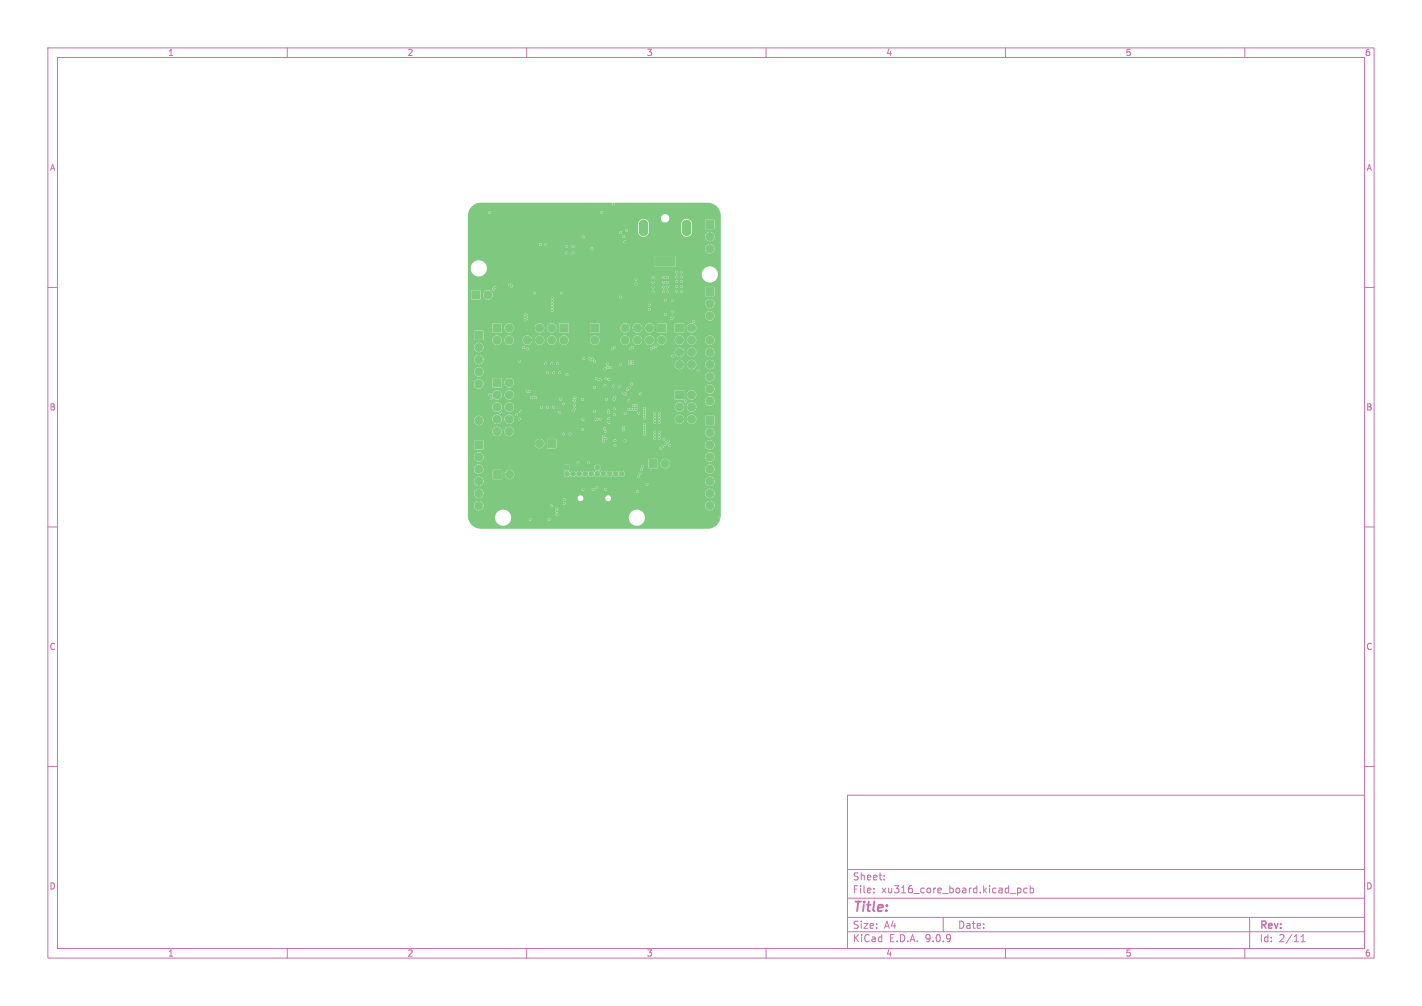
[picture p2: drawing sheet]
<svg xmlns="http://www.w3.org/2000/svg" width="297mm" height="210mm" viewBox="0 0 297 210" stroke-linecap="round" stroke-linejoin="round" font-family="sans-serif">
<defs><g id="words">
<text font-size="2.8" fill="#c872ab" x="178" y="190.9">Title:</text>
<g font-size="2.1" fill="#c872ab">
<text x="178" y="184">Sheet:</text>
<text x="178" y="186.7">File:</text>
<text x="184.1" y="186.7">xu316_core_board.kicad_pcb</text>
<text x="178" y="196.9">KiCad</text>
<text x="178" y="194.1">Size:</text>
<text x="184.7" y="194.1">A4</text>
<text x="185.7" y="196.9">E.D.A.</text>
<text x="193.3" y="196.9">9.0.9</text>
<text x="200" y="194.1">Date:</text>
<text x="263" y="194.3">Rev:</text>
<text x="263" y="196.9">Id:</text>
<text x="267.1" y="196.9">2/11</text>
</g>
<g font-size="1.8" fill="#c872ab">
<text x="35" y="11.9">1</text>
<text x="85" y="11.9">2</text>
<text x="135" y="11.9">3</text>
<text x="185" y="11.9">4</text>
<text x="235" y="11.9">5</text>
<text x="285" y="11.9">6</text>
<text x="10.3" y="35.9">A</text>
<text x="285.4" y="35.9">A</text>
<text x="10.3" y="85.9">B</text>
<text x="285.3" y="85.9">B</text>
<text x="10.3" y="135.9">C</text>
<text x="285.3" y="135.9">C</text>
<text x="10.3" y="185.9">D</text>
<text x="285.3" y="185.9">D</text>
<text x="35" y="199.9">1</text>
<text x="85" y="199.9">2</text>
<text x="135" y="199.9">3</text>
<text x="185" y="199.9">4</text>
<text x="235" y="199.9">5</text>
<text x="285" y="199.9">6</text>
</g>
</g></defs>
<g fill="none" stroke="#c872ab" stroke-width=".21">
<path d="M10 10h277v190h-277zM12 12h273v186h-273zM60 10v2M110 10v2M160 10v2M210 10v2M260 10v2M10 60h2M285 60h2M10 110h2M285 110h2M10 160h2"/>
<path d="M177 166h108v32h-108zM285 160h2M60 198v2M110 198v2M160 198v2M177 194.5h108M177 191.5h108M177 187.5h108M177 181.5h108M182.5 186.3v.1M182.5 185.5v.1M184.7 183.6v.1"/>
<path d="M184.7 182.8v.1M197 191.5v3M210 198v2M211 186.5h1.2M212.5 185.4v1.5M212.5 185.5l.5-.1 .2 .3-.1 .6h-.6M214.5 185.5l-.4-.1-.3 .3 .2 .6h.5M215.2 185.5l.4-.1 .3 .3-.2 .6h-.5M215.2 184.9v1.5M260 198v2M261 191.5v6.5M271.7 196.6h.9"/>
<path d="M271.7 195.5l.5-.4v1.5"/>
</g>
<g fill="#7fc87f" stroke="#7fc87f" stroke-width=".21">
<path d="M116.9 67.6h1.7v1.7h-1.7z"/>
<path d="M103 98.2h1.7v1.7h-1.7z"/>
<path d="M147.4 86.9h1.7v1.7h-1.7z"/>
<path d="M136.9 53.6h4v2h-4z"/>
<path d="M114.4 91.8h1.7v1.7h-1.7z"/>
<path d="M137.3 67.6h1.7v1.7h-1.7z"/>
<path d="M147.4 46h1.7v1.7h-1.7z"/>
<path d="M135.6 95.9h1.7v1.7h-1.7z"/>
<path d="M141.1 67.6h1.7v1.7h-1.7z"/>
<path d="M99.1 92h1.7v1.7h-1.7z"/>
<path d="M103 67.6h1.7v1.7h-1.7z"/>
<path d="M98.5 60.7h1.7v1.7h-1.7z"/>
<path d="M141.1 81.6h1.7v1.7h-1.7z"/>
<path d="M123.4 67.6h1.7v1.7h-1.7z"/>
<path d="M103 79.1h1.7v1.7h-1.7z"/>
<path d="M147.4 60h1.7v1.7h-1.7z"/>
<path d="M117.9 97.2h1v1h-1z"/>
<path d="M99.1 69.2h1.7v1.7h-1.7z"/>
<circle cx="117.8" cy="71" r=".85"/>
<circle cx="115.2" cy="68.5" r=".85"/>
<circle cx="115.2" cy="71" r=".85"/>
<circle cx="112.7" cy="68.5" r=".85"/>
<circle cx="112.7" cy="71" r=".85"/>
<circle cx="110.2" cy="68.5" r=".85"/>
<circle cx="110.2" cy="71" r=".85"/>
<circle cx="106.4" cy="99.1" r=".85"/>
<circle cx="148.3" cy="90.3" r=".85"/>
<circle cx="148.3" cy="92.9" r=".85"/>
<circle cx="148.3" cy="95.4" r=".85"/>
<circle cx="148.3" cy="97.9" r=".85"/>
<circle cx="148.3" cy="100.5" r=".85"/>
<circle cx="148.3" cy="103" r=".85"/>
<circle cx="148.3" cy="105.6" r=".85"/>
<circle cx="112.7" cy="92.6" r=".85"/>
<circle cx="110.2" cy="92.6" r=".85"/>
<circle cx="138.2" cy="71" r=".85"/>
<circle cx="135.7" cy="68.5" r=".85"/>
<circle cx="135.7" cy="71" r=".85"/>
<circle cx="133.1" cy="68.5" r=".85"/>
<circle cx="133.1" cy="71" r=".85"/>
<circle cx="130.6" cy="68.5" r=".85"/>
<circle cx="130.6" cy="71" r=".85"/>
<circle cx="128" cy="68.5" r=".85"/>
<circle cx="128" cy="71" r=".85"/>
<circle cx="148.3" cy="49.4" r=".85"/>
<circle cx="148.3" cy="51.9" r=".85"/>
<circle cx="139" cy="96.8" r=".85"/>
<circle cx="141.5" cy="96.8" r=".85"/>
<circle cx="144.4" cy="68.5" r=".85"/>
<circle cx="141.9" cy="71" r=".85"/>
<circle cx="144.4" cy="71" r=".85"/>
<circle cx="141.9" cy="73.6" r=".85"/>
<circle cx="144.4" cy="73.6" r=".85"/>
<circle cx="141.9" cy="76.1" r=".85"/>
<circle cx="144.4" cy="76.1" r=".85"/>
<circle cx="141.9" cy="78.6" r=".85"/>
<circle cx="144.4" cy="78.6" r=".85"/>
<circle cx="100" cy="95.4" r=".85"/>
<circle cx="100" cy="97.9" r=".85"/>
<circle cx="100" cy="100.5" r=".85"/>
<circle cx="100" cy="103" r=".85"/>
<circle cx="100" cy="105.6" r=".85"/>
<circle cx="106.3" cy="68.5" r=".85"/>
<circle cx="103.8" cy="71" r=".85"/>
<circle cx="106.3" cy="71" r=".85"/>
<circle cx="103.8" cy="73.6" r=".85"/>
<circle cx="106.3" cy="73.6" r=".85"/>
<circle cx="103.8" cy="76.1" r=".85"/>
<circle cx="106.3" cy="76.1" r=".85"/>
<circle cx="101.9" cy="61.6" r=".85"/>
<circle cx="104.5" cy="61.6" r=".85"/>
<circle cx="107" cy="61.6" r=".85"/>
<circle cx="144.4" cy="82.4" r=".85"/>
<circle cx="141.9" cy="85" r=".85"/>
<circle cx="144.4" cy="85" r=".85"/>
<circle cx="141.9" cy="87.5" r=".85"/>
<circle cx="144.4" cy="87.5" r=".85"/>
<circle cx="141.9" cy="90.1" r=".85"/>
<circle cx="144.4" cy="90.1" r=".85"/>
<circle cx="124.2" cy="71" r=".85"/>
<circle cx="106.3" cy="79.9" r=".85"/>
<circle cx="103.8" cy="82.4" r=".85"/>
<circle cx="106.3" cy="82.4" r=".85"/>
<circle cx="103.8" cy="85" r=".85"/>
<circle cx="106.3" cy="85" r=".85"/>
<circle cx="103.8" cy="87.5" r=".85"/>
<circle cx="106.3" cy="87.5" r=".85"/>
<circle cx="103.8" cy="90.1" r=".85"/>
<circle cx="106.3" cy="90.1" r=".85"/>
<circle cx="103.8" cy="92.6" r=".85"/>
<circle cx="106.3" cy="92.6" r=".85"/>
<circle cx="148.3" cy="63.4" r=".85"/>
<circle cx="148.3" cy="65.9" r=".85"/>
<circle cx="148.3" cy="68.5" r=".85"/>
<circle cx="148.3" cy="71" r=".85"/>
<circle cx="148.3" cy="73.6" r=".85"/>
<circle cx="148.3" cy="76.1" r=".85"/>
<circle cx="148.3" cy="78.6" r=".85"/>
<circle cx="148.3" cy="81.2" r=".85"/>
<circle cx="148.3" cy="83.7" r=".85"/>
<circle cx="118.4" cy="98.9" r=".5"/>
<circle cx="119.7" cy="97.7" r=".5"/>
<circle cx="119.7" cy="98.9" r=".5"/>
<circle cx="121" cy="97.7" r=".5"/>
<circle cx="121" cy="98.9" r=".5"/>
<circle cx="122.2" cy="97.7" r=".5"/>
<circle cx="122.2" cy="98.9" r=".5"/>
<circle cx="123.5" cy="97.7" r=".5"/>
<circle cx="123.5" cy="98.9" r=".5"/>
<circle cx="124.8" cy="97.7" r=".5"/>
<circle cx="124.8" cy="98.9" r=".5"/>
<circle cx="126" cy="97.7" r=".5"/>
<circle cx="126" cy="98.9" r=".5"/>
<circle cx="127.3" cy="97.7" r=".5"/>
<circle cx="127.3" cy="98.9" r=".5"/>
<circle cx="128.6" cy="97.7" r=".5"/>
<circle cx="128.6" cy="98.9" r=".5"/>
<circle cx="129.8" cy="97.7" r=".5"/>
<circle cx="129.8" cy="98.9" r=".5"/>
<circle cx="100" cy="72.5" r=".85"/>
<circle cx="100" cy="75.1" r=".85"/>
<circle cx="100" cy="77.6" r=".85"/>
<circle cx="100" cy="80.2" r=".85"/>
<circle cx="100" cy="82.7" r=".85"/>
<circle cx="100" cy="85.2" r=".85"/>
<circle cx="100" cy="87.8" r=".85"/>
<circle cx="131.9" cy="80.2" r=".15"/>
<circle cx="126.4" cy="77" r=".15"/>
<circle cx="124.2" cy="80.9" r=".15"/>
<circle cx="129.5" cy="76" r=".15"/>
<circle cx="124.2" cy="85.9" r=".15"/>
<circle cx="127.5" cy="76.7" r=".15"/>
<circle cx="126.9" cy="76.7" r=".15"/>
<circle cx="121.7" cy="83.4" r=".15"/>
<circle cx="126.7" cy="83.4" r=".15"/>
<circle cx="126.9" cy="76" r=".15"/>
<circle cx="134.6" cy="88.6" r=".15"/>
<circle cx="121.7" cy="87.5" r=".15"/>
<circle cx="134.6" cy="89.1" r=".15"/>
<circle cx="121.7" cy="89.7" r=".15"/>
<circle cx="128.3" cy="86.5" r=".15"/>
<circle cx="134.6" cy="89.6" r=".15"/>
<circle cx="134.6" cy="90.1" r=".15"/>
<circle cx="134.6" cy="90.7" r=".15"/>
<circle cx="126.4" cy="90.1" r=".15"/>
<circle cx="125.4" cy="87.5" r=".15"/>
<circle cx="150.3" cy="108" r=".15"/>
<circle cx="130.6" cy="92.1" r=".15"/>
<circle cx="127.1" cy="86.2" r=".15"/>
<circle cx="132.9" cy="84.7" r=".15"/>
<circle cx="131.2" cy="85.4" r=".15"/>
<circle cx="134.6" cy="85.2" r=".15"/>
<circle cx="130.6" cy="86.3" r=".15"/>
<circle cx="127.2" cy="88.1" r=".15"/>
<circle cx="132.9" cy="85.4" r=".15"/>
<circle cx="131.3" cy="83.7" r=".15"/>
<circle cx="134.6" cy="87.3" r=".15"/>
<circle cx="128.2" cy="42.6" r=".15"/>
<circle cx="131.8" cy="85.4" r=".15"/>
<circle cx="134.6" cy="85.7" r=".15"/>
<circle cx="132.3" cy="85.4" r=".15"/>
<circle cx="132.3" cy="84.7" r=".15"/>
<circle cx="134.6" cy="86.8" r=".15"/>
<circle cx="127.1" cy="87.4" r=".15"/>
<circle cx="134.6" cy="86.3" r=".15"/>
<circle cx="136.8" cy="86.3" r=".15"/>
<circle cx="140.4" cy="65.1" r=".15"/>
<circle cx="125.7" cy="44.4" r=".15"/>
<circle cx="119.7" cy="83.4" r=".15"/>
<circle cx="128.2" cy="83.4" r=".15"/>
<circle cx="137.7" cy="90.8" r=".15"/>
<circle cx="124.6" cy="79" r=".15"/>
<circle cx="136.8" cy="88.1" r=".15"/>
<circle cx="136.8" cy="86.9" r=".15"/>
<circle cx="137.7" cy="88.1" r=".15"/>
<circle cx="137.7" cy="87.5" r=".15"/>
<circle cx="136.8" cy="91.5" r=".15"/>
<circle cx="137.7" cy="91.5" r=".15"/>
<circle cx="136.8" cy="90.8" r=".15"/>
<circle cx="137.7" cy="86.3" r=".15"/>
<circle cx="136.8" cy="87.5" r=".15"/>
<circle cx="116.9" cy="86.1" r=".15"/>
<circle cx="102.3" cy="44.4" r=".15"/>
<circle cx="137.7" cy="86.9" r=".15"/>
<circle cx="137.7" cy="90.2" r=".15"/>
<circle cx="118.4" cy="78.2" r=".15"/>
<circle cx="139" cy="62.7" r=".15"/>
<circle cx="136.8" cy="90.2" r=".15"/>
<circle cx="139" cy="65.6" r=".15"/>
<circle cx="140.4" cy="62.7" r=".15"/>
<circle cx="144" cy="102.7" r=".15"/>
<circle cx="130.3" cy="81.7" r=".15"/>
<circle cx="111.5" cy="99.7" r=".15"/>
<circle cx="130.3" cy="85" r=".15"/>
<circle cx="113.1" cy="76.8" r=".15"/>
<circle cx="123.6" cy="83.9" r=".15"/>
<circle cx="123.1" cy="56" r=".15"/>
<circle cx="124.7" cy="77" r=".15"/>
<circle cx="121.4" cy="91.4" r=".15"/>
<circle cx="112.9" cy="56" r=".15"/>
<circle cx="130.3" cy="87.1" r=".15"/>
<circle cx="116.3" cy="102.5" r=".15"/>
<circle cx="124.7" cy="81.8" r=".15"/>
<circle cx="124.7" cy="89.4" r=".15"/>
<circle cx="123.6" cy="82.8" r=".15"/>
<circle cx="115.1" cy="56" r=".15"/>
<circle cx="116.5" cy="62.7" r=".15"/>
<circle cx="127.8" cy="89.7" r=".15"/>
<circle cx="124.7" cy="83.9" r=".15"/>
<circle cx="129.4" cy="92.1" r=".15"/>
<circle cx="125.3" cy="75.1" r=".15"/>
<circle cx="122.6" cy="81.8" r=".15"/>
<circle cx="111.5" cy="101" r=".15"/>
<circle cx="128.8" cy="89.7" r=".15"/>
<circle cx="123.1" cy="46.6" r=".15"/>
<circle cx="124.7" cy="85" r=".15"/>
<circle cx="130.3" cy="60.1" r=".15"/>
<circle cx="118" cy="84.9" r=".15"/>
<circle cx="123.6" cy="85" r=".15"/>
<circle cx="123.7" cy="88.3" r=".15"/>
<circle cx="123.8" cy="94.2" r=".15"/>
<circle cx="125.8" cy="81.8" r=".15"/>
<circle cx="128.8" cy="90.3" r=".15"/>
<circle cx="132.4" cy="78" r=".15"/>
<circle cx="117.4" cy="90.1" r=".15"/>
<circle cx="122.6" cy="85" r=".15"/>
<circle cx="125.8" cy="82.8" r=".15"/>
<circle cx="118.4" cy="93.4" r=".15"/>
<circle cx="112.9" cy="46.6" r=".15"/>
<circle cx="131.1" cy="60.4" r=".15"/>
<circle cx="115.4" cy="87.6" r=".15"/>
<circle cx="130.7" cy="59.4" r=".15"/>
<circle cx="122.6" cy="82.8" r=".15"/>
<circle cx="104.9" cy="56" r=".15"/>
<circle cx="122.6" cy="89.5" r=".15"/>
<circle cx="144" cy="108.4" r=".15"/>
<circle cx="118.9" cy="83.6" r=".15"/>
<circle cx="123.6" cy="81.8" r=".15"/>
<circle cx="118" cy="81.7" r=".15"/>
<circle cx="125.8" cy="85" r=".15"/>
<circle cx="130.1" cy="76.5" r=".15"/>
<circle cx="125.8" cy="77.2" r=".15"/>
<circle cx="118.7" cy="87.7" r=".15"/>
<circle cx="117.9" cy="102.5" r=".15"/>
<circle cx="131.1" cy="58.4" r=".15"/>
<circle cx="133.2" cy="83.7" r=".15"/>
<circle cx="132.6" cy="60.2" r=".15"/>
<circle cx="130.2" cy="102.6" r=".15"/>
<circle cx="115.1" cy="46.6" r=".15"/>
<circle cx="104.9" cy="46.6" r=".15"/>
<circle cx="137.6" cy="103.6" r=".15"/>
<circle cx="126.5" cy="93.5" r=".15"/>
<circle cx="124.7" cy="82.8" r=".15"/>
<circle cx="120.9" cy="89" r=".15"/>
<circle cx="115" cy="102.5" r=".15"/>
<circle cx="122.6" cy="77.2" r=".15"/>
<circle cx="129.4" cy="83.4" r=".15"/>
<circle cx="130.1" cy="85.7" r=".15"/>
<circle cx="127.8" cy="90.3" r=".15"/>
<circle cx="125.8" cy="83.9" r=".15"/>
<circle cx="134.7" cy="56.9" r=".15"/>
<circle cx="118.7" cy="62.1" r=".15"/>
<circle cx="122.6" cy="83.9" r=".15"/>
<circle cx="128.8" cy="89.1" r=".15"/>
<circle cx="126.4" cy="75.1" r=".15"/>
<circle cx="110.7" cy="108.4" r=".15"/>
<circle cx="115.3" cy="62.2" r=".15"/>
<circle cx="115.3" cy="64.2" r=".15"/>
<circle cx="115.3" cy="62.9" r=".15"/>
<circle cx="115.3" cy="64.8" r=".15"/>
<circle cx="115.3" cy="63.5" r=".15"/>
<circle cx="135.1" cy="101.1" r=".15"/>
<circle cx="138.6" cy="57.9" r=".15"/>
<circle cx="138.6" cy="60.9" r=".15"/>
<circle cx="136.4" cy="58.9" r=".15"/>
<circle cx="136.4" cy="59.9" r=".15"/>
<circle cx="138.6" cy="59.9" r=".15"/>
<circle cx="136.4" cy="60.9" r=".15"/>
<circle cx="132.8" cy="59.3" r=".15"/>
<circle cx="132.8" cy="58.3" r=".15"/>
<circle cx="111.6" cy="61.2" r=".15"/>
<circle cx="139.4" cy="59.9" r=".15"/>
<circle cx="136.4" cy="57.9" r=".15"/>
<circle cx="139.4" cy="60.9" r=".15"/>
<circle cx="139.4" cy="58.9" r=".15"/>
<circle cx="138.6" cy="58.9" r=".15"/>
<circle cx="139.4" cy="57.9" r=".15"/>
<circle cx="133.7" cy="98.8" r=".15"/>
<circle cx="128.3" cy="85.4" r=".15"/>
<circle cx="133.4" cy="86.3" r=".15"/>
<circle cx="133.4" cy="99.5" r=".15"/>
<circle cx="134.2" cy="97.3" r=".15"/>
<circle cx="134" cy="98" r=".15"/>
<circle cx="122.9" cy="96.6" r=".15"/>
<circle cx="120.7" cy="96.6" r=".15"/>
<circle cx="119" cy="90.6" r=".15"/>
<circle cx="124.8" cy="87.5" r=".15"/>
<circle cx="117.7" cy="90.6" r=".15"/>
<circle cx="124.3" cy="87.5" r=".15"/>
<circle cx="129.3" cy="80.6" r=".15"/>
<circle cx="128.2" cy="80.6" r=".15"/>
<circle cx="140.2" cy="66.5" r=".15"/>
<circle cx="140.5" cy="66.2" r=".15"/>
<circle cx="140.5" cy="74.3" r=".15"/>
<circle cx="126.6" cy="79.1" r=".15"/>
<circle cx="116.5" cy="75.9" r=".15"/>
<circle cx="116.9" cy="77.8" r=".15"/>
<circle cx="130.2" cy="89.2" r=".15"/>
<circle cx="128.5" cy="93" r=".15"/>
<circle cx="128.4" cy="92" r=".15"/>
<circle cx="130.2" cy="89.8" r=".15"/>
<circle cx="111.8" cy="83" r=".15"/>
<circle cx="115.6" cy="85" r=".15"/>
<circle cx="115.6" cy="77.8" r=".15"/>
<circle cx="115.2" cy="75.9" r=".15"/>
<circle cx="114" cy="75.9" r=".15"/>
<circle cx="114.4" cy="77.8" r=".15"/>
<circle cx="123.9" cy="102.2" r=".15"/>
<circle cx="124.6" cy="101.8" r=".15"/>
<circle cx="111.4" cy="83" r=".15"/>
<circle cx="113.1" cy="85" r=".15"/>
<circle cx="104.5" cy="86" r=".15"/>
<circle cx="109.7" cy="65.6" r=".15"/>
<circle cx="127.1" cy="85.7" r=".15"/>
<circle cx="108.8" cy="86" r=".15"/>
<circle cx="110" cy="66.5" r=".15"/>
<circle cx="120" cy="84.6" r=".15"/>
<circle cx="125" cy="79.2" r=".15"/>
<circle cx="133.2" cy="102.6" r=".15"/>
<circle cx="121.7" cy="102.1" r=".15"/>
<circle cx="126.5" cy="102.1" r=".15"/>
<circle cx="117.9" cy="105.1" r=".15"/>
<circle cx="117.9" cy="104.3" r=".15"/>
<circle cx="106.8" cy="59.7" r=".15"/>
<circle cx="117.7" cy="84.3" r=".15"/>
<circle cx="120" cy="83.7" r=".15"/>
<circle cx="106.4" cy="59.5" r=".15"/>
<circle cx="103.1" cy="60.3" r=".15"/>
<circle cx="119.7" cy="85.7" r=".15"/>
<circle cx="107.9" cy="86.6" r=".15"/>
<circle cx="102.3" cy="82.4" r=".15"/>
<circle cx="128.4" cy="83" r=".15"/>
<circle cx="110" cy="65.9" r=".15"/>
<circle cx="120" cy="85.4" r=".15"/>
<circle cx="102.6" cy="83.1" r=".15"/>
<circle cx="103.4" cy="60" r=".15"/>
<circle cx="108.5" cy="87.5" r=".15"/>
<circle cx="108.5" cy="75.4" r=".15"/>
<circle cx="109.7" cy="66.2" r=".15"/>
<circle cx="124.1" cy="75.4" r=".15"/>
<circle cx="145.8" cy="77.4" r=".15"/>
<circle cx="130.3" cy="82.1" r=".15"/>
<circle cx="131" cy="81.3" r=".15"/>
<circle cx="131.4" cy="81" r=".15"/>
<circle cx="126.3" cy="80.5" r=".15"/>
<circle cx="143.2" cy="83.7" r=".15"/>
<circle cx="128.3" cy="72.5" r=".15"/>
<circle cx="136.5" cy="72.6" r=".15"/>
<circle cx="138.3" cy="93.3" r=".15"/>
<circle cx="109.4" cy="72.5" r=".15"/>
<circle cx="132.1" cy="72.5" r=".15"/>
<circle cx="110.2" cy="81.7" r=".15"/>
<circle cx="120.1" cy="83" r=".15"/>
<circle cx="123.4" cy="75.1" r=".15"/>
<circle cx="144.9" cy="67.1" r=".15"/>
<circle cx="138.7" cy="91.8" r=".15"/>
<circle cx="133.8" cy="82.2" r=".15"/>
<circle cx="130.7" cy="82.3" r=".15"/>
<circle cx="137" cy="72.3" r=".15"/>
<circle cx="123.8" cy="74.9" r=".15"/>
<circle cx="138.9" cy="92.7" r=".15"/>
<circle cx="109.7" cy="66.8" r=".15"/>
<circle cx="114.4" cy="85" r=".15"/>
<circle cx="111" cy="83" r=".15"/>
<circle cx="127.1" cy="79.2" r=".15"/>
<circle cx="139.9" cy="93" r=".15"/>
<circle cx="123.1" cy="74.8" r=".15"/>
<circle cx="139.2" cy="92.4" r=".15"/>
<circle cx="131.7" cy="72.8" r=".15"/>
<circle cx="136" cy="72.8" r=".15"/>
<circle cx="138" cy="93.6" r=".15"/>
<circle cx="110.2" cy="72.8" r=".15"/>
<circle cx="127.9" cy="72.8" r=".15"/>
<circle cx="117.1" cy="83.4" r=".15"/>
<circle cx="110.6" cy="81.7" r=".15"/>
<circle cx="125.4" cy="79.3" r=".15"/>
<circle cx="139.6" cy="92.1" r=".15"/>
<circle cx="121.9" cy="74.8" r=".15"/>
<circle cx="129.6" cy="62" r=".15"/>
<circle cx="117.3" cy="61.2" r=".15"/>
<circle cx="116.3" cy="106.7" r=".15"/>
<circle cx="115.2" cy="105.6" r=".15"/>
<circle cx="116.3" cy="106.1" r=".15"/>
<circle cx="114.7" cy="108.4" r=".15"/>
<circle cx="116.3" cy="107.4" r=".15"/>
<circle cx="131.5" cy="75.9" r=".15"/>
<circle cx="132.2" cy="75.9" r=".15"/>
<circle cx="132.2" cy="75.4" r=".15"/>
<circle cx="131.5" cy="75.4" r=".15"/>
<circle cx="126.1" cy="91.1" r=".15"/>
<circle cx="126.1" cy="91.6" r=".15"/>
<circle cx="126.5" cy="91.6" r=".15"/>
<circle cx="126.1" cy="92.1" r=".15"/>
<circle cx="126.3" cy="89.5" r=".15"/>
<circle cx="141.4" cy="56.8" r=".15"/>
<circle cx="142.3" cy="58.8" r=".15"/>
<circle cx="141.4" cy="60.8" r=".15"/>
<circle cx="142.3" cy="59.8" r=".15"/>
<circle cx="141.4" cy="58.8" r=".15"/>
<circle cx="141.4" cy="57.8" r=".15"/>
<circle cx="141.4" cy="59.8" r=".15"/>
<circle cx="142.3" cy="60.8" r=".15"/>
<circle cx="142.3" cy="57.8" r=".15"/>
<circle cx="142.3" cy="56.8" r=".15"/>
<circle cx="135.6" cy="63.7" r=".15"/>
<circle cx="119.7" cy="52.8" r=".15"/>
<circle cx="119.7" cy="51.5" r=".15"/>
<circle cx="118.4" cy="52.8" r=".15"/>
<circle cx="135.6" cy="64.6" r=".15"/>
<circle cx="118.4" cy="51.5" r=".15"/>
<circle cx="130.9" cy="48.1" r=".15"/>
<circle cx="114" cy="51.1" r=".15"/>
<circle cx="121.9" cy="49.5" r=".15"/>
<circle cx="112.9" cy="51.1" r=".15"/>
<circle cx="123.6" cy="51.9" r=".15"/>
<circle cx="130.5" cy="50.5" r=".15"/>
<circle cx="129.6" cy="48.6" r=".15"/>
<circle cx="130.2" cy="49.4" r=".15"/>
</g>
<path d="M119.8 103v.9M128.5 103v.9" fill="none" stroke="#7fc87f" stroke-width="1.1"/>
<path d="M119.8 107.4v.6M128.5 107.4v.6" fill="none" stroke="#7fc87f" stroke-width="1.2"/>
<path d="M134.4 46.8v1.5M138.3 48.6h1.3M143.4 46.8v1.5" fill="none" stroke="#7fc87f" stroke-width="2"/>
<g fill="#7fc87f">
<path d="M98.5 43.1a2.75 2.75 0 0 1 2-.8h27.4a.32 .32 0 0 0 .1 .5 .32 .32 0 0 0 .4 0 .32 .32 0 0 0 0-.5h19.4a2.75 2.75 0 0 1 2.7 2.8v62.6a.32 .32 0 0 0-.4 0 .32 .32 0 0 0-.1 .5 .32 .32 0 0 0 .5 0 2.7 2.7 0 0 1-2.7 2.2h-47.3a2.74 2.74 0 0 1-2.8-2.4h5.7v.2a1.69 1.69 0 0 0 1.6 1.6 1.69 1.69 0 0 0 1.7-1.4h3.7l.3 .3h.2l.1-.3 3.4 .1a.28 .28 0 0 0 .4 .2 .28 .28 0 0 0 0-.5 .28 .28 0 0 0-.4 .2h-3.4l-.3-.2-.3 .2h-3.7l.1-.4h24.5a1.69 1.69 0 0 0 2.4 1.6 1.69 1.69 0 0 0 .4-2.9 1.69 1.69 0 0 0-2.7 1l-.1 .3h-24.5a1.69 1.69 0 0 0-1.7-1.6 1.69 1.69 0 0 0-1.7 1.6h-5.7v-2.5h1.3a.98 .98 0 0 0 .7 1 .98 .98 0 0 0 1.1-.4h15.2l.2 .3-.2 .4 .3 .3a.28 .28 0 0 0-.3 .3 .28 .28 0 0 0 .4 .2 .28 .28 0 0 0 0-.5l-.1-.1 .3-.3-.2-.3a.3 .3 0 0 0 .1-.5 .3 .3 0 0 0-.5 .2h-15.2l.2-.6h13.9l.2 .4 .3-.1v-.3h31.9v.2a.98 .98 0 0 0 1.5 .7 .98 .98 0 0 0 0-1.7 .98 .98 0 0 0-1.5 .8h-31.9l-.3-.2-.2 .2h-13.9l-.2-.5h16.8a.28 .28 0 0 0 .3 .3 .28 .28 0 0 0 .2-.4 .28 .28 0 0 0-.5 .1h-16.8a.98 .98 0 0 0-1-.4 .98 .98 0 0 0-.8 .9h-1.3v-1.2l19.9 .1a.28 .28 0 0 0 .4 .2 .28 .28 0 0 0 0-.5 .28 .28 0 0 0-.4 .2h-19.9v-1.4h1.3v.2a.98 .98 0 0 0 1.2 .9l20.4 .1a.61 .61 0 0 0 .7 .5 .61 .61 0 0 0 .5-.6l4.6 .1a.61 .61 0 0 0 .9 .4 .61 .61 0 0 0 0-1 .61 .61 0 0 0-.9 .5l-4.6-.1a.61 .61 0 0 0-.6-.5 .61 .61 0 0 0-.6 .6h-20.3a.98 .98 0 0 0 .7-1.1h46.3v.2a.98 .98 0 0 0 1.5 .8 .98 .98 0 0 0 0-1.7 .98 .98 0 0 0-1.5 .7h-46.3l-.1-.3 32 .1a.28 .28 0 0 0 .4 .1 .28 .28 0 0 0 0-.4 .28 .28 0 0 0-.4 .2h-32l-.6-.5h21.2l.2 .3 .3-.3 1.6 .1a.28 .28 0 0 0 .4 .2 .28 .28 0 0 0 0-.5 .28 .28 0 0 0-.4 .2h-1.6l-.2-.2-.3 .2h-21.2a.98 .98 0 0 0-1.3 .8h-1.3v-1.1h26.6l.3 .3 1.6 .1a.28 .28 0 0 0 .5 .2 .28 .28 0 0 0 0-.5 .28 .28 0 0 0-.5 .2h-1.5a.28 .28 0 0 0 .1-.5 .28 .28 0 0 0-.5 .2h-26.6v-1.4h1.3v.2a.98 .98 0 0 0 .7 .8 .98 .98 0 0 0 1.1-.3l34.1 .1a.28 .28 0 0 0 .4 .2 .28 .28 0 0 0 0-.5 .28 .28 0 0 0-.4 .2h-34.1l.2-.7h46.3a.98 .98 0 0 0 1.3 1 .98 .98 0 0 0 .3-1.6 .98 .98 0 0 0-1.6 .4v.2h-46.3a.98 .98 0 0 0-1-.9 .98 .98 0 0 0-1 .9h-1.3v-2.6h1.3v.2a.98 .98 0 0 0 .9 .9 .98 .98 0 0 0 1-.7h2v1.7l.1 .1h1.8l.1-1h.5a.98 .98 0 0 0 1.4 1 .98 .98 0 0 0 .3-1.7 .98 .98 0 0 0-1.6 .5l-.1 .2h-.5l-.2-.9-3.8 .1a.98 .98 0 0 0-.3-1.1h17.2v1.1l.3 .2a.66 .66 0 0 0-.1 1 .66 .66 0 0 0 1.1-.3 .69 .69 0 0 0 .6 .5 .69 .69 0 0 0 .6-.5 .69 .69 0 0 0 .7 .5 .69 .69 0 0 0 .6-.5 .69 .69 0 0 0 .6 .5 .69 .69 0 0 0 .7-.5 .69 .69 0 0 0 .6 .5 .69 .69 0 0 0 .7-.5 .69 .69 0 0 0 .6 .5 .69 .69 0 0 0 .6-.5 .69 .69 0 0 0 .7 .5 .69 .69 0 0 0 .6-.5 .69 .69 0 0 0 .6 .5 .69 .69 0 0 0 .7-.5 .69 .69 0 0 0 .6 .5 .69 .69 0 0 0 .6-.5l.1 .1a.63 .63 0 0 0 .9 .2l2.9 .1a.28 .28 0 0 0 .4 .2 .28 .28 0 0 0 0-.5 .28 .28 0 0 0-.4 .2h-2.9l.2-.3v-.4h3a.28 .28 0 0 0 .4 .3 .28 .28 0 0 0 .1-.4 .28 .28 0 0 0-.5 .1h-3a.68 .68 0 0 0-.6-.4 .68 .68 0 0 0-.6 .4 .69 .69 0 0 0-.6-.4 .69 .69 0 0 0-.7 .4 .69 .69 0 0 0-.6-.4 .69 .69 0 0 0-.7 .4 .69 .69 0 0 0-.6-.4 .69 .69 0 0 0-.6 .4l-.4-.4 .3-.4h8.4v.2l.3 .2 .2-.2v-.3h13.1a.98 .98 0 0 0 1.3 1.1 .98 .98 0 0 0 .3-1.7 .98 .98 0 0 0-1.6 .5v.1h-13.1l-.3-.1-.2 .2h-8.4v-.6h8.7a.28 .28 0 0 0 .3 .3 .28 .28 0 0 0 .1-.5 .28 .28 0 0 0-.4 .1l-8.7 .1a.65 .65 0 0 0-1.1 0 .65 .65 0 0 0 .4 1l-.5 .4a.69 .69 0 0 0-.6-.4 .69 .69 0 0 0-.7 .4 .69 .69 0 0 0-.6-.4 .69 .69 0 0 0-.6 .4 .69 .69 0 0 0-.7-.4 .69 .69 0 0 0-.6 .4 .69 .69 0 0 0-.6-.4 .69 .69 0 0 0-.7 .4l-.3-.3 .3-.2-.1-1.2-1.1 .1h-17.2a.98 .98 0 0 0-1.6 .7h-1.3v-1.2h22.7l.3 .3 .2-.1 .1-.2h1.6a.28 .28 0 0 0 .4 .2 .28 .28 0 0 0 0-.4 .28 .28 0 0 0-.4 .2h-1.6l-.3-.3-.3 .3h-22.7v-1.3h1.3v.2a.98 .98 0 0 0 .8 .9 .98 .98 0 0 0 1-.5h34.6v1.7l.2 .1h1.7l.1-1h.6v.2a.98 .98 0 0 0 1.5 .7 .98 .98 0 0 0 0-1.7 .98 .98 0 0 0-1.5 .8h-.6l-.1-.9h-1.7l-.2 .1h-34.6l.2-.6h46.3a.98 .98 0 0 0 1.3 1 .98 .98 0 0 0 .3-1.6 .98 .98 0 0 0-1.6 .4v.2h-46.3a.98 .98 0 0 0-1-.9 .98 .98 0 0 0-1 .9h-1.3v-3.3h1.3v1.7l.1 .1h1.8l.1-.2h36.7l.1 .2a.37 .37 0 0 0 .6-.2 .28 .28 0 0 0 .2-.3 .28 .28 0 0 0-.3-.3 .28 .28 0 0 0-.2 .3l-.4 .3h-36.7v-1.1h10.7a.98 .98 0 0 0 1.5 1 .98 .98 0 0 0 0-1.8h1.1v1.8l.1 .1h1.7l.1-.6 12 .1a.28 .28 0 0 0 .4 .2 .28 .28 0 0 0 0-.5 .28 .28 0 0 0-.4 .2h-12v-.3h22.5l.1 .3h.8a.28 .28 0 0 0 .2 .3 .28 .28 0 0 0 .3-.2 .28 .28 0 0 0-.1-.3h7.3v.2a.98 .98 0 0 0 1.5 .7 .98 .98 0 0 0 0-1.7 .98 .98 0 0 0-1.5 .8l-7.5-.1-.2 .3h-.5l.4-.6a.31 .31 0 0 0 .3-.3 .31 .31 0 0 0-.3-.3l-.8 .9h-22.5l-.1-1.1-2.9 .1a.98 .98 0 0 0-1.5 .8h-10.7l-.1-.6-3.2 .1v-2h5.1v.2a.98 .98 0 0 0 1.1 .8 .98 .98 0 0 0 .9-1h.6v.2a.97 .97 0 0 0 1.2 .8h19.2l.1 .8a.3 .3 0 0 0-.1 .4 .3 .3 0 0 0 .4 .1 .3 .3 0 0 0 .1-.3h1.9l.2 .3 .3-.3h1.6a.28 .28 0 0 0 .3 .3 .28 .28 0 0 0 .2-.4 .28 .28 0 0 0-.5 .1h-1.6l-.1-.2h9.8a.28 .28 0 0 0 .3 .3 .28 .28 0 0 0 .2-.5 .28 .28 0 0 0-.5 .1h-10l-.2 .3h-1.9v-.2a.32 .32 0 0 0 .4 0 .32 .32 0 0 0 0-.5 .32 .32 0 0 0-.4 .1l-.1-.1a.29 .29 0 0 0 .1-.5 .29 .29 0 0 0-.5 .2h-19.2l.6-.4h10.2l.2 .3 .3-.1v-.2h.9a.28 .28 0 0 0 .4 .2 .28 .28 0 0 0 0-.4 .28 .28 0 0 0-.4 .2h-.9l-.3-.3-.2 .3h-10.2l.1-.4-.1-.6h14.2a.28 .28 0 0 0 .4 .3 .28 .28 0 0 0 .1-.5h4.1l.2 .4a.29 .29 0 0 0 .1 .5 .29 .29 0 0 0 .4-.2 .29 .29 0 0 0-.3-.4h3.6a.3 .3 0 0 0 .4 .3 .3 .3 0 0 0 0-.6 .3 .3 0 0 0 0-.4 .3 .3 0 0 0-.5 .1 .3 .3 0 0 0 .2 .4l-.1 .2h-3.5a.28 .28 0 0 0-.1-.5 .28 .28 0 0 0-.4 .2h-4.3l-.3 .2h-14.2a.98 .98 0 0 0-1-.5 .98 .98 0 0 0-.8 .9h-.6l-.1-.2a.98 .98 0 0 0-1-.7 .98 .98 0 0 0-.9 .9h-5.1v-2.3h1.3v.2a.98 .98 0 0 0 1.6 .7h33.7l.1 1.7a.35 .35 0 0 0 0 .4 .35 .35 0 0 0 .4 .2l.1-.7h1.6l.2 .4a.35 .35 0 0 0-.2 .3 .35 .35 0 0 0 .2 .3 .29 .29 0 0 0-.1 .4 .29 .29 0 0 0 .4 0 .29 .29 0 0 0-.2-.4 .39 .39 0 0 0 0-.7l.2-.3h.4l.2 .3a.38 .38 0 0 0 0 .7 .29 .29 0 0 0-.1 .4 .29 .29 0 0 0 .5 0 .29 .29 0 0 0-.2-.4 .39 .39 0 0 0 0-.7l.2-.3h9.3a.98 .98 0 0 0 1.3 1 .98 .98 0 0 0 .3-1.6 .98 .98 0 0 0-1.6 .4v.2h-9.3l-.3-.3-.3 .3h-.4l-.3-.3-.2 .3h-1.6l-.1-1.3a.3 .3 0 0 0 0-.5 .3 .3 0 0 0-.5 .2l-33.7-.1a.97 .97 0 0 0 .3-1.1h1.9v.2a.98 .98 0 0 0 1.1 .9 .98 .98 0 0 0 .9-1.1h.6v.2a.98 .98 0 0 0 .7 .9 .98 .98 0 0 0 1-.4l19.8 .1a.28 .28 0 0 0 .4 .2 .28 .28 0 0 0 0-.5 .28 .28 0 0 0-.4 .2h-19.8l.2-.7h.9l.2 .4 .3-.3h12.8a.28 .28 0 0 0 .3 .3 .28 .28 0 0 0 .2-.3h2l.3 .3h.5l.2-.2a.3 .3 0 0 0 .4 .2 .3 .3 0 0 0 .2-.5l1.3 .1a.28 .28 0 0 0 .4 .2 .28 .28 0 0 0 0-.5 .28 .28 0 0 0-.4 .2l-1.6-.1-.2 .2-.4-.2h-.5l-.2 .3h-2l-.3-.3-.2 .3h-12.8l-.3-.3-.2 .2h-.9a.98 .98 0 0 0-1-.9 .98 .98 0 0 0-.9 .9h-.6l-.1-.2a.98 .98 0 0 0-1-.7 .98 .98 0 0 0-.9 .9l-1.9-.1a.98 .98 0 0 0-1.1-.5 .98 .98 0 0 0-.8 .9h-1.3v-1.2l9.9 .1a.28 .28 0 0 0 .4 .2 .28 .28 0 0 0 .2-.3l19.8 .1a.28 .28 0 0 0 .5 .2 .28 .28 0 0 0-.1-.5l1.9 .1a.28 .28 0 0 0 .3 .2 .28 .28 0 0 0 .2-.4l2.3 .1a.28 .28 0 0 0 .4 .2 .28 .28 0 0 0 0-.5 .28 .28 0 0 0-.4 .2h-2.3l-.3-.2-.2 .3h-2l-.3 .2h-19.8l-.3-.2-.3 .2h-9.9v-1.6h5.1v.2a1.08 1.08 0 0 0 1.4 .9 .31 .31 0 0 0 .3 .3 .31 .31 0 0 0 .3-.3 .31 .31 0 0 0-.3-.3l.3-.8h.6v.2a.98 .98 0 0 0 1.2 .8h1.9l.2 .4 .3-.2h7.6a.28 .28 0 0 0 .5 .2 .28 .28 0 0 0 0-.4 .28 .28 0 0 0-.5 .2h-7.6l-.1-.4h10.5l.3 .3 .3-.2h3.9a.28 .28 0 0 0 .3 .3 .28 .28 0 0 0 .2-.4h2.4l.1 .2a.31 .31 0 0 0 0 .4 .31 .31 0 0 0 .4 0 .31 .31 0 0 0 0-.4v-.3l-.2-.1-.3 .2h-2.4l-.3-.1-.2 .2h-3.9l.2-.5h7.8l.3 .3 .3-.2h2.4l.2 .3 .3-.1 .2 .1 .9-.1a.31 .31 0 0 0 .4 .1 .31 .31 0 0 0 0-.5h1.3l.1 1.8a.31 .31 0 0 0 0 .5 .31 .31 0 0 0 .5-.1 .31 .31 0 0 0-.1-.4l.1-.8h1.6l.2 .4-.2 .3 .2 .3a.38 .38 0 0 0 0 .7 .29 .29 0 0 0-.1 .4 .29 .29 0 0 0 .4 0 .29 .29 0 0 0-.2-.5 .39 .39 0 0 0 0-.6l.2-.3-.2-.3 .2-.4h.4l.2 .4-.2 .2 .2 .4a.35 .35 0 0 0-.2 .3 .35 .35 0 0 0 .2 .4 .29 .29 0 0 0-.1 .4 .29 .29 0 0 0 .5 0 .29 .29 0 0 0-.2-.5l.2-.4h2.9a.98 .98 0 0 0 1 1.1 .98 .98 0 0 0 1-1.1h.6v.2a.98 .98 0 0 0 1.3 .8 .98 .98 0 0 0 .4-1.5h2.1v1.8h1.9v-1.9l-4 .1a.98 .98 0 0 0-1-.3 .98 .98 0 0 0-.7 .8h-.6l-.1-.2a.98 .98 0 0 0-1-.7 .98 .98 0 0 0-.9 .9h-2.9l-.2-.2 .2-.3-.2-.4a.28 .28 0 0 0 .1-.4 .28 .28 0 0 0-.5 .1h-.4l-.3-.2-.2 .2h-1.6l-.1-.7a.3 .3 0 0 0 0-.5 .3 .3 0 0 0-.5 .2h-1.5l-.2 .1-.3-.1-.2 .1-.4-.1-.2 .1-.3-.1-.2 .2h-2.4l-.2-.3-.4 .2h-7.8a.33 .33 0 0 0-.3-.2 .33 .33 0 0 0-.3 .4l-.2 .2h-10.7l-.2 .2h-1.9l.5-.3 .2-.6h5.5l.3 .3 .2-.1 .1-.2h.7l.2 .3 .2-.1 .1-.2 .8 .1a.28 .28 0 0 0 .4 .2 .28 .28 0 0 0 0-.5 .28 .28 0 0 0-.4 .2h-.8l-.3-.3-.2 .3h-.7l-.3-.3-.3 .3h-5.5l-.3-.7h10.4l.2 .3h2.1l.2 .3 .3-.3h11.8a.36 .36 0 0 0 .6 .3l.2 .1 8.1-.1a.98 .98 0 0 0 1 1.1 .98 .98 0 0 0 1-1.1h.6v.2a.98 .98 0 0 0 1.5 .7 .98 .98 0 0 0 0-1.6 .98 .98 0 0 0-1.5 .7h-.6l-.1-.2a.98 .98 0 0 0-1-.7 .98 .98 0 0 0-.9 .9h-7.8v-.3l-.2-.2-.3 .1-.4-.1-.2 .2h-11.8l-.2-.3-.3 .3h-1.9l.2-.3-.3-.2-.3 .2h-10.4a.98 .98 0 0 0-1-.2 .98 .98 0 0 0-.6 .8h-.6l-.1-.2a.98 .98 0 0 0-1-.7 .98 .98 0 0 0-.9 .9h-5.1v-1.8l4.6 .1a.28 .28 0 0 0 .5 .2 .28 .28 0 0 0 0-.5 .28 .28 0 0 0-.5 .2h-4.6v-.7h4.4l.1 .2 .2 .1 .2-.4h.2a.98 .98 0 0 0 1 1.1 .98 .98 0 0 0 1-1.1h.6v.2a.98 .98 0 0 0 1.4 .8h10l.2 .3h.2l.1-.3h2.2l.1 .3a.32 .32 0 0 0 .3 .4 .32 .32 0 0 0 .4-.3h10.8l.2 .3 .3-.3h11.3l.1 .3h.2l.3-.2v-.2h3.8a.98 .98 0 0 0 1.3 1 .98 .98 0 0 0 .3-1.6 .98 .98 0 0 0-1.6 .4v.2h-3.8l-.3-.1-.3 .2h-11.3l-.2-.3-.3 .3h-10.8l-.3-.3 1.4-.1v.2l.3 .1 .2-.3h4.5l.1 .3h.2l.2-.3 1.1 .1a.32 .32 0 0 0 .4 .2 .32 .32 0 0 0 .2-.4 .3 .3 0 0 0-.2-.5 .3 .3 0 0 0-.3 .4l-.1 .2h-1.1l-.2-.2-.3 .2h-4.5l-.2-.2-.3 .2h-1.4a.3 .3 0 0 0 .4-.4 .3 .3 0 0 0-.4-.2 .3 .3 0 0 0-.2 .4l-.3 .2h-2.2l-.3-.2-.2 .2h-10l.4-.3h3.5l.2 .3h.6a.43 .43 0 0 0 .6-.5l-1.1-.1-.3 .3h-3.5l.1-.5-.1-.5h22.8l.2 .3a.37 .37 0 0 0 .4 .2 .37 .37 0 0 0 .3-.3l2.6 .1a.28 .28 0 0 0 .4 .2 .28 .28 0 0 0 0-.5 .28 .28 0 0 0-.4 .2h-2.6l-.6-.4-.3 .2h-22.8l-.3-.4h3l.2 .3h.2a.32 .32 0 0 0 .4 0 .32 .32 0 0 0 .2-.3h30v1.7l.1 .1h1.8l.1-1.1h.6v.2a.98 .98 0 0 0 1.5 .8 .98 .98 0 0 0 0-1.7 .98 .98 0 0 0-1.5 .7h-.6l-.1-.8h-1.8l-.1 .1h-30l-.2-.2h-.6l-.2 .2h-3.1a.98 .98 0 0 0-1.4 .7h-.6l-.1-.1a.98 .98 0 0 0-1-.7 .98 .98 0 0 0-.9 .8l-.5-.2-.2 .3h-4.4v-1.1h33.1v.2a.35 .35 0 0 0 .6-.2l.3-.2h15.6v.2a.98 .98 0 0 0 1.5 .7 .98 .98 0 0 0 0-1.7 .98 .98 0 0 0-1.5 .8h-15.6v-.2a.4 .4 0 0 0-.7 .1l-.2 .3h-33.1v-1.2h1.3a.98 .98 0 0 0 1.3 1 .98 .98 0 0 0 .4-1.7 .98 .98 0 0 0-1.6 .5l-.1 .2h-1.3v-1.1h5.1v1.8l.1 .1h1.8l.1-1.1h.6v.2a.98 .98 0 0 0 1.3 .8l17.2 .1a.28 .28 0 0 0 .4 .2 .28 .28 0 0 0 0-.5 .28 .28 0 0 0-.4 .2h-17.2l.4-.3h19l.2 .3 .3-.3h1.3l.3 .3 .3-.2h.5a.28 .28 0 0 0 .4 .3 .28 .28 0 0 0 .1-.5 .28 .28 0 0 0-.4 .1l-.6 .1-.3-.3-.3 .2h-1.3l-.2-.2-.3 .2h-19l.2-.4 24.3 .1a.28 .28 0 0 0 .5 .2 .28 .28 0 0 0 0-.5 .28 .28 0 0 0-.5 .2h-24.3v-.1a.97 .97 0 0 0-.6-1h17.6l.1 .3 .6 .1a.32 .32 0 0 0 .5 .1 .32 .32 0 0 0 0-.5h-.3h1.1l.2 .3 .4-.1a.29 .29 0 0 0 .4 .2 .29 .29 0 0 0 .1-.4 .29 .29 0 0 0-.5 0l-.3-.2-.3 .2h-1.1l-.6-.2-.3 .2h-17.7a.98 .98 0 0 0-1.2 .8h-.6l-.1-.9-7 .1v-1.5h1.3a.98 .98 0 0 0 1.3 1h47v.2a.98 .98 0 0 0 1.5 .8 .98 .98 0 0 0 0-1.7 .98 .98 0 0 0-1.5 .7h-47l.5-.3h17.3a.28 .28 0 0 0 .4 .3 .28 .28 0 0 0 .1-.5 .28 .28 0 0 0-.4 .1l-17.4 .1 .2-.4h13.1l.2 .3 .2-.1 .1-.2h.8l.2 .3 .2-.1 .1-.2h.7a.28 .28 0 0 0 .4 .3 .28 .28 0 0 0 .1-.5 .28 .28 0 0 0-.5 .1l-.7 .1-.3-.3-.2 .3h-.8l-.3-.3-.2 .3h-13.1l-.1-.4h44.6a.28 .28 0 0 0 .4 .3 .28 .28 0 0 0 .1-.5 .28 .28 0 0 0-.5 .1l-44.6 .1-.2-.4h25.4a.31 .31 0 0 0 .3 .3 .31 .31 0 0 0 .3-.4l.3 .1 .2-.2a.31 .31 0 0 0 .5 .1 .31 .31 0 0 0 0-.5 .31 .31 0 0 0-.5 .2l-.4-.1-.2 .3h-.3l-.2 .2h-25.4l-.1-.1a.98 .98 0 0 0-1.6 .6h-1.3v-2.5h1.3v.2a.98 .98 0 0 0 1.5 .7h13.2l.2 .3h.2l.1-.3h.8l.2 .3h.2l.1-.3h.7l.2 .3 .3-.2h9.9l.3 .3 .3-.3h2.1a.28 .28 0 0 0 .3 .3 .28 .28 0 0 0 .2-.5 .28 .28 0 0 0-.5 .1l-2.1 .1-.3-.3-.3 .3h-9.9l-.2-.3-.3 .2h-.7l-.3-.2-.2 .2h-.8l-.3-.2-.2 .2h-13.2l.4-.5h7.3a.28 .28 0 0 0 .4 .2 .28 .28 0 0 0 0-.4 .28 .28 0 0 0-.4 .2h-7.3v-.6h20.8l.2 .3 .2-.1 .1-.2h.6l.2 .3a.36 .36 0 0 0 .3 .3 .36 .36 0 0 0 .4-.2h.2a.28 .28 0 0 0 .2 .5 .28 .28 0 0 0 .3-.3h6.8l.1 .2a.32 .32 0 0 0 0 .4 .32 .32 0 0 0 .4 .1l.1-.2 .3 .3 .3-.2h8.5v.2a.98 .98 0 0 0 1.1 .9 .98 .98 0 0 0 .9-1.1h.6v.2a.98 .98 0 0 0 1 .9 .98 .98 0 0 0 .9-1.1h1.9v.2a.98 .98 0 0 0 1.5 .7 .98 .98 0 0 0 0-1.6 .98 .98 0 0 0-1.5 .7h-1.9v-.2a.98 .98 0 0 0-1-.7 .98 .98 0 0 0-.9 .9h-.6l-.1-.2a.98 .98 0 0 0-1-.7 .98 .98 0 0 0-.9 .9h-8.5v-.3a.33 .33 0 0 0-.1-.5 .33 .33 0 0 0-.5 .2l-.3-.2-.3 .2h-6.8l-.1-.2-.3-.1a.37 .37 0 0 0-.2-.4 .37 .37 0 0 0-.4 .1 .29 .29 0 0 0-.3-.2 .29 .29 0 0 0-.3 .2h-.6l-.3-.3-.2 .3h-20.8l-.3-.5h39.6a.28 .28 0 0 0 .4 .3 .28 .28 0 0 0 .1-.5 .28 .28 0 0 0-.4 .1l-39.7 .1a.98 .98 0 0 0-1.6 .7h-1.3v-2.6h1.3v.2a.98 .98 0 0 0 1.3 .9h40.6v.2a.98 .98 0 0 0 1.1 .8 .98 .98 0 0 0 .9-1h.6v.2a.98 .98 0 0 0 1 .8 .98 .98 0 0 0 .9-1h1.9v.2a.98 .98 0 0 0 1.5 .7 .98 .98 0 0 0 0-1.7 .98 .98 0 0 0-1.5 .8h-1.9v-.2a.98 .98 0 0 0-1-.7 .98 .98 0 0 0-.9 .9h-.6l-.1-.2a.98 .98 0 0 0-1-.7 .98 .98 0 0 0-.9 .9h-40.6l.5-.3 .2-.7h8.1l.1 .3h.7l.2 .3h.2l.1-.3h17.2v.2a.4 .4 0 0 0 .7-.2l3.1 .1a.4 .4 0 0 0 .7-.1h3.7a.31 .31 0 0 0 .3 .3 .31 .31 0 0 0 .3-.3h.2l.2-.3a.29 .29 0 0 0 .5-.1 .29 .29 0 0 0-.3-.4 .29 .29 0 0 0-.3 .3 .41 .41 0 0 0-.6 .3l-.3 .2h-3.6a.28 .28 0 0 0 .1-.5 .28 .28 0 0 0-.5 .2l-.4 .3h-3a.3 .3 0 0 0 .2-.4 .3 .3 0 0 0-.4-.2 .3 .3 0 0 0-.2 .4l-.4 .2h-17.2l-.3-.2-.2 .2h-.5a.28 .28 0 0 0 .2-.5 .28 .28 0 0 0-.5 .2l-8.1-.1a.98 .98 0 0 0-1-.8 .98 .98 0 0 0-1 .8h-1.3v-3.3h1.3l.1 1.9 3.7-.1a.98 .98 0 0 0 1 1.1 .98 .98 0 0 0 1-1.1h.6v.2a.98 .98 0 0 0 1 .9 .98 .98 0 0 0 .9-1.1h1.9v.2a.98 .98 0 0 0 1.1 .9 .98 .98 0 0 0 .8-1.1h.6v.2a.98 .98 0 0 0 1.1 .9 .98 .98 0 0 0 .9-1.1h.6v.2a.98 .98 0 0 0 1 .9 .98 .98 0 0 0 .9-1.1h.6v.2a.98 .98 0 0 0 1.1 .9 .98 .98 0 0 0 .9-1.1h4.4v.2a.98 .98 0 0 0 1.1 .9 .98 .98 0 0 0 .9-1.1h4.4v.2a.98 .98 0 0 0 1.1 .9 .98 .98 0 0 0 .8-1.1h.6v.2a.98 .98 0 0 0 1.1 .9 .98 .98 0 0 0 .9-1.1h.6v.2a.98 .98 0 0 0 1 .9 .98 .98 0 0 0 .9-1.1h.6v.2a.98 .98 0 0 0 1.1 .9 .98 .98 0 0 0 .9-1.1h1.7v.2a.98 .98 0 0 0 1.1 .9 .98 .98 0 0 0 .9-1.1h.6v.2a.98 .98 0 0 0 1 .9 .98 .98 0 0 0 .9-1.1h1.9v.2a.98 .98 0 0 0 1.5 .8 .98 .98 0 0 0 0-1.7 .98 .98 0 0 0-1.5 .7h-1.9v-.2a.98 .98 0 0 0-1-.7 .98 .98 0 0 0-.9 .9h-.6l-.1-.2a.98 .98 0 0 0-1-.7 .98 .98 0 0 0-.9 .9h-1.7l-.1-.2a.98 .98 0 0 0-1-.7 .98 .98 0 0 0-.9 .9h-.6v-.2a.98 .98 0 0 0-1-.7 .98 .98 0 0 0-.9 .9h-.6l-.1-.2a.98 .98 0 0 0-1-.7 .98 .98 0 0 0-.9 .9h-.6v-.2a.98 .98 0 0 0-1-.7 .98 .98 0 0 0-.9 .9h-4.4v-.2a.98 .98 0 0 0-1.1-.7 .98 .98 0 0 0-.9 .9h-4.4l-.1-.2a.98 .98 0 0 0-1-.7 .98 .98 0 0 0-.9 .9h-.6v-.2a.98 .98 0 0 0-1.1-.7 .98 .98 0 0 0-.8 .9h-.6l-.1-.2a.98 .98 0 0 0-1-.7 .98 .98 0 0 0-.9 .9h-.6v-.2a.98 .98 0 0 0-1-.7 .98 .98 0 0 0-.9 .9h-1.9v-.2a.98 .98 0 0 0-1-.7 .98 .98 0 0 0-.9 .9h-.6l-.1-.2a.98 .98 0 0 0-1-.7 .98 .98 0 0 0-.9 .9h-1.8l-.1-1.9-3.2 .1v-1.5h5.1v1.7l.1 .2 1.8-.1 .1-1h.6v.2a.98 .98 0 0 0 1 .9 .98 .98 0 0 0 .9-1.1h4.4v.2a.98 .98 0 0 0 1.1 .9 .98 .98 0 0 0 .9-1.1h.6v.2a.98 .98 0 0 0 1.5 .7 .98 .98 0 0 0-.1-1.7h1.1v1.7l.1 .2 1.8-.1 .1-1.8h4.4v1.7l.2 .2 1.7-.1 .1-1h4.4v.2a.98 .98 0 0 0 1.1 .9 .98 .98 0 0 0 .8-1.1h.6v.2a.98 .98 0 0 0 1.1 .9 .98 .98 0 0 0 .9-1.1h.6v.2a.98 .98 0 0 0 1.5 .7 .98 .98 0 0 0-.1-1.7h1.1v1.7l.1 .2 1.8-.1 .1-1.8h1.7l.1 1.8h1.8l.1-1h.6v.2a.98 .98 0 0 0 1.5 .7 .98 .98 0 0 0 0-1.7 .98 .98 0 0 0-1.5 .8h-.6l-.1-.9-6.7 .1a.98 .98 0 0 0-1.4 .8h-.6l-.1-.2a.98 .98 0 0 0-1-.7 .98 .98 0 0 0-.9 .9h-.6v-.2a.98 .98 0 0 0-1-.7 .98 .98 0 0 0-.9 .9h-4.4l-.1-.9-9.4 .1a.98 .98 0 0 0-1.4 .8h-.6l-.1-.2a.98 .98 0 0 0-1-.7 .98 .98 0 0 0-.9 .9h-4.4v-.2a.98 .98 0 0 0-1-.7 .98 .98 0 0 0-.9 .9h-.6l-.1-.9-7 .1v-2h11.7l.2 .3-.2 .3 .2 .3-.2 .3 .2 .3 35-.1a.28 .28 0 0 0 .4 .3 .28 .28 0 0 0 .1-.4 .28 .28 0 0 0-.5 .1h-34.9l.6-.5h29.6a.38 .38 0 0 0 .4 .2 .38 .38 0 0 0 .3-.2 .3 .3 0 0 0 0-.5 .3 .3 0 0 0-.4 .2l-.3 .3h-29.6l-.2-.3a.34 .34 0 0 0 .2-.4 .34 .34 0 0 0-.3-.2h28.7l.3 .3 8.3-.1a.98 .98 0 0 0 1.3 1.1 .98 .98 0 0 0 .3-1.7 .98 .98 0 0 0-1.6 .5v.1h-8.2a.28 .28 0 0 0 0-.4 .28 .28 0 0 0-.4 .2h-28.7l-.4-.3-.2 .3h-11.7v-.5l42.4 .1a.28 .28 0 0 0 .5 .2 .28 .28 0 0 0 0-.5 .28 .28 0 0 0-.5 .2h-42.4v-4.4h.7l.1 1.8h1.8l.1-1h.6v.2a.98 .98 0 0 0 .6 .8 .98 .98 0 0 0 1.1-.3h12.4l.2 .4-.2 .3 .2 .3a.38 .38 0 0 0-.2 .3 .38 .38 0 0 0 .2 .4l-.2 .2 .2 .4a.3 .3 0 0 0-.2 .5 .3 .3 0 0 0 .5-.1l-.1-.3h19.8a.28 .28 0 0 0 .4 .3 .28 .28 0 0 0 .1-.5 .28 .28 0 0 0-.4 .1h-20l.2-.3-.2-.4 .2-.1h19.7a.28 .28 0 0 0 .4 .3 .28 .28 0 0 0 .1-.5 .28 .28 0 0 0-.4 .1l-19.8 .1-.1-.4h31.8a.98 .98 0 0 0 1.3 1 .98 .98 0 0 0 .3-1.6 .98 .98 0 0 0-1.6 .4v.2h-31.8l-.1-.1 .2-.3-.1-.3h23.2l.3 .3h.2l.1-.3 .8 .1a.28 .28 0 0 0 .5 .2 .28 .28 0 0 0 0-.5 .28 .28 0 0 0-.5 .2h-.8l-.3-.2-.3 .2-23.3-.1 .2-.2-.1-.3h13.8a.28 .28 0 0 0 .4 .3 .28 .28 0 0 0 .1-.5 .28 .28 0 0 0-.4 .1l-14.1 .1-.2 .2h-12.4l.2-.5-.1-.6h8.6a.28 .28 0 0 0 .2 .4 .28 .28 0 0 0 .3-.4l5.1 .1a.28 .28 0 0 0 .3 .2 .28 .28 0 0 0 .3-.2 .28 .28 0 0 0-.2-.3h18.7l.3 .3 .2-.1 .1-.2h1.6l.3 .3 .2-.1 .1-.2 .2 .1a.28 .28 0 0 0 .4 .2 .28 .28 0 0 0 .1-.4h1.5l.2 .3 .2-.1 .1-.2h.4a.28 .28 0 0 0 .4 .3 .28 .28 0 0 0 .1-.5 .28 .28 0 0 0-.5 .1l-.4 .1-.3-.3-.2 .3-1.8-.2-.2 .3-.5-.3-.3 .3h-1.6l-.3-.3-.3 .3h-18.8l-.3 .2h-5.1l-.3-.2-.2 .2h-8.6a.98 .98 0 0 0-1-.5 .98 .98 0 0 0-.8 .9h-.6l-.1-.9-2.6 .1v-.4h5.1a.34 .34 0 0 0 .3 .3 .34 .34 0 0 0 .4-.3 .29 .29 0 0 0 0-.5 .29 .29 0 0 0-.5 .3l-.2 .2h-5.1v-.9h8.4l.2 .3 .5 .3 .3-.1h29l.1 .3h.2l.3-.3h1.6l.1 .3h.2l.3-.3h.2a.28 .28 0 0 0 .3 .3 .28 .28 0 0 0 .2-.4h1.5l.2 .3 .3-.1v-.2h.4l.3 .3 5-.1v1.8h1.9v-1.8l-.1-.1-6.6 .1 .1-.2-.2-.3h-.2l-.2 .3h-.4l-.3-.3-.2 .3-1.8-.1-.2 .2-.5-.2-.3 .2h-1.6l-.3-.2-.3 .2h-29v-.3l-.5-.4h26a.28 .28 0 0 0 .3 .3 .28 .28 0 0 0 .1-.4 .28 .28 0 0 0-.4 .1h-26.2l-.3 .2h-8.4v-.5h38.4l.3 .3 .2-.1 .1-.2h1.6l.3 .3 .2-.1 .1-.2h.2a.28 .28 0 0 0 .3 .3 .28 .28 0 0 0 .2-.4h1.5l.2 .3 .3-.1v-.2h.4a.28 .28 0 0 0 .4 .3 .28 .28 0 0 0 .1-.5 .28 .28 0 0 0-.5 .1l-.4 .1-.2-.3-.3 .3-1.8-.1-.2 .2-.5-.2-.3 .2h-1.6l-.3-.2-.3 .2h-38.4v-.7l34.9 .1a.28 .28 0 0 0 .4 .2 .28 .28 0 0 0 0-.5 .28 .28 0 0 0-.4 .2h-34.9v-.3h38.4l.3 .3h.2l.1-.3h1.6l.3 .3 .2-.1 .1-.2h.2l.1 .3h.2l.2-.2v-.2h1.5l.2 .3 .3-.1v-.2l.4 .1a.28 .28 0 0 0 .4 .2 .28 .28 0 0 0 0-.5 .28 .28 0 0 0-.4 .2h-.4l-.3-.3-.2 .3-1.8-.1-.2 .2-.5-.2-.3 .2h-1.6l-.3-.2-.3 .2h-38.4v-2h.6a1.69 1.69 0 0 0 1 1.7 1.69 1.69 0 0 0 1.9-.4h45.4v.2a1.69 1.69 0 0 0 2.5 1.3 1.69 1.69 0 0 0 0-2.8 1.69 1.69 0 0 0-2.5 1.3h-45.4l.3-.4h39.6l.2 .3 .3-.1v-.2h.4a.28 .28 0 0 0 .4 .3 .28 .28 0 0 0 .1-.5 .28 .28 0 0 0-.5 .1l-.4 .1-.3-.3-.2 .3h-39.6a1.69 1.69 0 0 0-1.1-2.4 1.69 1.69 0 0 0-2.1 1.5h-.6v-2.3h39.1l.1 2.1h4l.1-.1v-2l-.1-.2-43.2 .2v-.8h20.4l.3 .3 .2-.1 .1-.2h.7a.28 .28 0 0 0 .3 .3 .28 .28 0 0 0 .2-.5 .28 .28 0 0 0-.5 .1l-.7 .1-.3-.3-.3 .3h-20.4v-.9h25.6l.2 .2 .2 .1 .2-.4h23.4a.98 .98 0 0 0 1.3 1.1 .98 .98 0 0 0 .3-1.7 .98 .98 0 0 0-1.6 .5v.1h-23.4l-.3-.2-.3 .3h-25.6v-.5h20.4l.3 .3h.2l.1-.3 .7 .1a.28 .28 0 0 0 .4 .2 .28 .28 0 0 0 0-.5 .28 .28 0 0 0-.4 .2h-.7l-.3-.2-.3 .2h-20.4v-.4h14.9l.2 .4 .3-.2v-.2h.6a.28 .28 0 0 0 .4 .3 .28 .28 0 0 0 .1-.4 .28 .28 0 0 0-.5 .1h-.6l-.3-.2-.2 .2h-14.9v-.5h32.5a.28 .28 0 0 0 .4 .3 .28 .28 0 0 0 .1-.5 .28 .28 0 0 0-.5 .1l-32.5 .1v-1.1h23.9a.28 .28 0 0 0 .3 .3 .28 .28 0 0 0 .3-.4l7.7 .1a.28 .28 0 0 0 .5 .2 .28 .28 0 0 0 0-.5 .28 .28 0 0 0-.5 .2h-7.7l-.3-.1-.3 .2h-23.9v-.9h31.6a.28 .28 0 0 0 .4 .3 .28 .28 0 0 0 .1-.4 .28 .28 0 0 0-.4 .1h-31.7v-.4h32.9a.28 .28 0 0 0 .4 .3 .28 .28 0 0 0 .1-.5 .28 .28 0 0 0-.5 .1l-32.9 .1v-1.4h35.6v1.9a1.13 1.13 0 0 0 1.2 .8 1.13 1.13 0 0 0 1-1v-1.7h6.8v1.9a1.13 1.13 0 0 0 1.7 .7h3.3v.2a.98 .98 0 0 0 1.5 .7 .98 .98 0 0 0 0-1.6 .98 .98 0 0 0-1.5 .7h-3.3l.4-.4 .1-.5v-1.7l-.3-.7h3.1v1.8h1.8l.1-.1v-1.8l-5 .1a1.13 1.13 0 0 0-1.2-.2 1.13 1.13 0 0 0-.7 .9h-6.8v-.1a1.13 1.13 0 0 0-1.2-.9 1.13 1.13 0 0 0-1 1h-35.6v-1.2h40.3v.2a.89 .89 0 0 0 1.4 .6 .89 .89 0 0 0 0-1.5 .89 .89 0 0 0-1.4 .7h-40.3l.1-1.2h4.2l.2 .3h.2l.1-.3 22.9 .1a.28 .28 0 0 0 .4 .2 .28 .28 0 0 0 0-.5 .28 .28 0 0 0-.4 .2h-22.9l-.3-.2-.2 .2h-4.2z"/>
<circle cx="131.8" cy="75.6" r=".16"/>
</g>
<use href="#words"/>
</svg>
